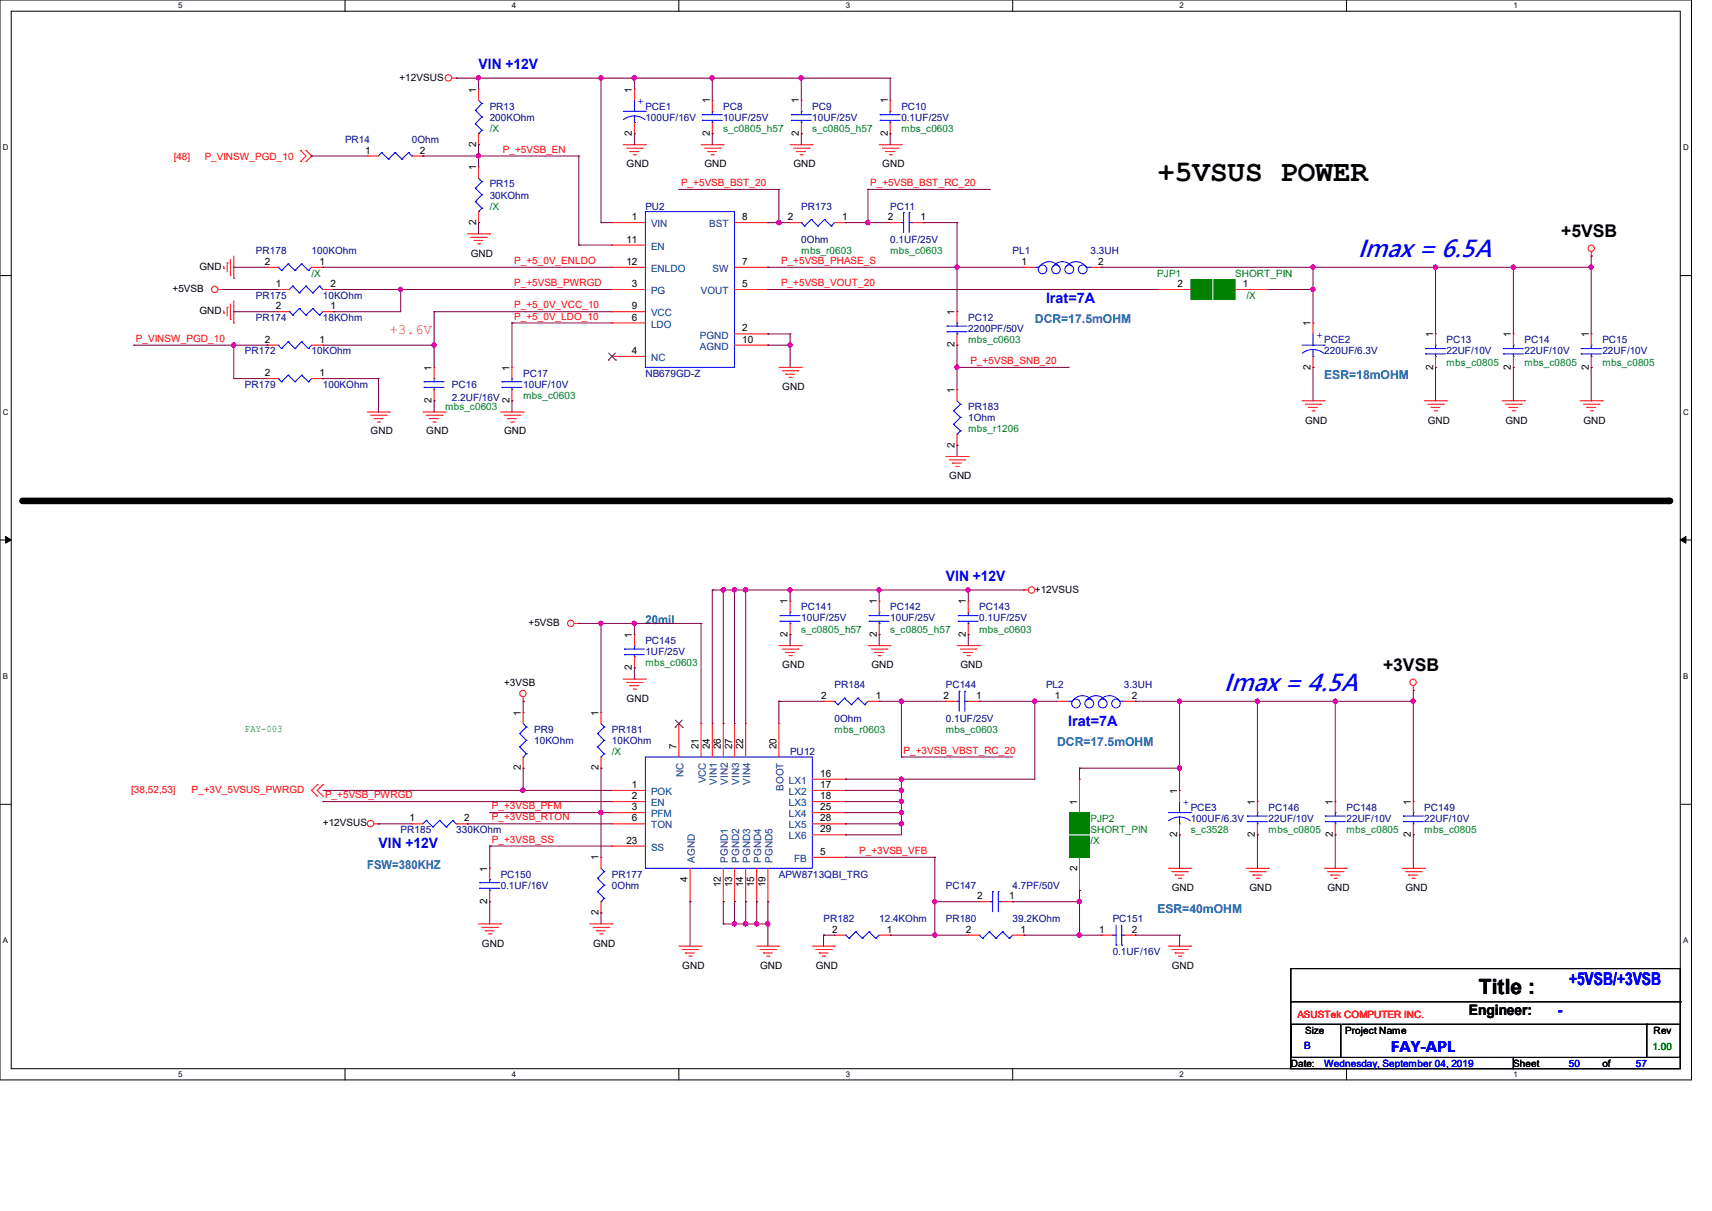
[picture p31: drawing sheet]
<svg xmlns="http://www.w3.org/2000/svg" width="297mm" height="210mm" viewBox="0 0 297 210" stroke-linecap="round" stroke-linejoin="round" font-family="sans-serif">
<defs><g id="words">
<text font-size="5.2" x="200.8" y="31.4">+5VSUS POWER</text>
<g font-size="4.3" fill="#00f">
<text x="235.5" y="44.5">Imax = 6.5A</text>
<text x="212.3" y="119.8">Imax = 4.5A</text>
</g>
<text font-size="3.6" x="256.6" y="172.3">Title :</text>
<g font-size="3">
<text x="270.8" y="41.1">+5VSB</text>
<text x="239.9" y="116.4">+3VSB</text>
</g>
<g font-size="3" fill="#00f">
<text x="272.2" y="170.8">+5VSB/+3VSB</text>
<text x="241.3" y="182.5">FAY-APL</text>
</g>
<g font-size="2.5" fill="#00f">
<text x="83" y="12">VIN +12V</text>
<text x="181.5" y="52.5">Irat=7A</text>
<text x="164.1" y="100.8">VIN +12V</text>
<text x="185.3" y="125.9">Irat=7A</text>
<text x="65.7" y="147.1">VIN +12V</text>
<text x="270.3" y="176">-</text>
</g>
<text font-size="2.5" fill="#ff8000" x="67.6" y="58">+3.6V</text>
<text font-size="2.5" x="254.8" y="176.1">Engineer:</text>
<g font-size="2.1" fill="#0080c0">
<text x="179.5" y="56">DCR=17.5mOHM</text>
<text x="229.7" y="65.7">ESR=18mOHM</text>
<text x="112" y="108.2">20mil</text>
<text x="183.4" y="129.4">DCR=17.5mOHM</text>
<text x="63.7" y="150.7">FSW=380KHZ</text>
<text x="200.8" y="158.4">ESR=40mOHM</text>
</g>
<g font-size="1.7">
<text x="69.3" y="14">+12VSUS</text>
<text x="82.6" y="16" transform="rotate(-90 82.6 16)">1</text>
<text x="109.6" y="16" transform="rotate(-90 109.6 16)">1</text>
<text x="123.1" y="17.9" transform="rotate(-90 123.1 17.9)">1</text>
<text x="138.6" y="17.9" transform="rotate(-90 138.6 17.9)">1</text>
<text x="154" y="17.9" transform="rotate(-90 154 17.9)">1</text>
<text x="109.6" y="23.6" transform="rotate(-90 109.6 23.6)">2</text>
<text x="123.1" y="23.6" transform="rotate(-90 123.1 23.6)">2</text>
<text x="138.6" y="23.6" transform="rotate(-90 138.6 23.6)">2</text>
<text x="154" y="23.6" transform="rotate(-90 154 23.6)">2</text>
<text x="63.3" y="26.6">1</text>
<text x="72.8" y="26.6">2</text>
<text x="82.6" y="29.5" transform="rotate(-90 82.6 29.5)">1</text>
<text x="82.6" y="25.5" transform="rotate(-90 82.6 25.5)">2</text>
<text x="108.7" y="29">GND</text>
<text x="122.2" y="29">GND</text>
<text x="137.7" y="29">GND</text>
<text x="153.1" y="29">GND</text>
<text x="82.6" y="39" transform="rotate(-90 82.6 39)">2</text>
<text x="109.6" y="38.2">1</text>
<text x="128.8" y="38.2">8</text>
<text x="136.7" y="38.2">2</text>
<text x="146.1" y="38.2">1</text>
<text x="154" y="38.2">2</text>
<text x="159.7" y="38.2">1</text>
<text x="34.6" y="46.8">GND</text>
<text x="45.9" y="45.9">2</text>
<text x="55.4" y="45.9">1</text>
<text x="81.7" y="44.5">GND</text>
<text x="108.7" y="42.1">11</text>
<text x="108.7" y="45.9">12</text>
<text x="128.8" y="45.9">7</text>
<text x="177.2" y="45.9">1</text>
<text x="190.5" y="45.9">2</text>
<text x="29.9" y="50.7">+5VSB</text>
<text x="47.9" y="53.6">2</text>
<text x="47.9" y="49.8">1</text>
<text x="57.4" y="53.6">1</text>
<text x="57.4" y="49.8">2</text>
<text x="109.6" y="49.8">3</text>
<text x="109.6" y="53.6">9</text>
<text x="128.8" y="49.8">5</text>
<text x="204.3" y="49.8">2</text>
<text x="215.6" y="49.8">1</text>
<text x="34.6" y="54.5">GND</text>
<text x="45.9" y="59.4">2</text>
<text x="55.4" y="59.4">1</text>
<text x="109.6" y="55.6">6</text>
<text x="128.8" y="57.5">2</text>
<text x="128.8" y="59.4">10</text>
<text x="165.6" y="54.7" transform="rotate(-90 165.6 54.7)">1</text>
<text x="227.4" y="56.6" transform="rotate(-90 227.4 56.6)">1</text>
<text x="248.6" y="58.5" transform="rotate(-90 248.6 58.5)">1</text>
<text x="262.1" y="58.5" transform="rotate(-90 262.1 58.5)">1</text>
<text x="275.6" y="58.5" transform="rotate(-90 275.6 58.5)">1</text>
<text x="45.9" y="65.2">2</text>
<text x="55.4" y="65.2">1</text>
<text x="74.9" y="64.3" transform="rotate(-90 74.9 64.3)">1</text>
<text x="88.4" y="64.3" transform="rotate(-90 88.4 64.3)">1</text>
<text x="109.6" y="61.4">4</text>
<text x="165.6" y="60.2" transform="rotate(-90 165.6 60.2)">2</text>
<text x="227.4" y="64.1" transform="rotate(-90 227.4 64.1)">2</text>
<text x="248.6" y="64.1" transform="rotate(-90 248.6 64.1)">2</text>
<text x="262.1" y="64.1" transform="rotate(-90 262.1 64.1)">2</text>
<text x="275.6" y="64.1" transform="rotate(-90 275.6 64.1)">2</text>
<text x="74.9" y="69.9" transform="rotate(-90 74.9 69.9)">2</text>
<text x="88.4" y="69.9" transform="rotate(-90 88.4 69.9)">2</text>
<text x="135.7" y="67.6">GND</text>
<text x="165.6" y="68.2" transform="rotate(-90 165.6 68.2)">1</text>
<text x="64.3" y="75.4">GND</text>
<text x="74" y="75.4">GND</text>
<text x="87.5" y="75.4">GND</text>
<text x="165.6" y="77.6" transform="rotate(-90 165.6 77.6)">2</text>
<text x="226.4" y="73.4">GND</text>
<text x="247.7" y="73.4">GND</text>
<text x="261.2" y="73.4">GND</text>
<text x="274.7" y="73.4">GND</text>
<text x="164.7" y="83.1">GND</text>
<text x="136.6" y="104.8" transform="rotate(-90 136.6 104.8)">1</text>
<text x="152.1" y="104.8" transform="rotate(-90 152.1 104.8)">1</text>
<text x="167.6" y="104.8" transform="rotate(-90 167.6 104.8)">1</text>
<text x="179.5" y="102.8">+12VSUS</text>
<text x="91.7" y="108.6">+5VSB</text>
<text x="109.6" y="110.6" transform="rotate(-90 109.6 110.6)">1</text>
<text x="136.6" y="110.4" transform="rotate(-90 136.6 110.4)">2</text>
<text x="152.1" y="110.4" transform="rotate(-90 152.1 110.4)">2</text>
<text x="167.6" y="110.4" transform="rotate(-90 167.6 110.4)">2</text>
<text x="87.5" y="119">+3VSB</text>
<text x="109.6" y="116.2" transform="rotate(-90 109.6 116.2)">2</text>
<text x="135.7" y="115.9">GND</text>
<text x="151.2" y="115.9">GND</text>
<text x="166.6" y="115.9">GND</text>
<text x="90.3" y="124.1" transform="rotate(-90 90.3 124.1)">1</text>
<text x="103.8" y="124.1" transform="rotate(-90 103.8 124.1)">1</text>
<text x="108.7" y="121.7">GND</text>
<text x="142.4" y="121.2">2</text>
<text x="151.9" y="121.2">1</text>
<text x="163.7" y="121.2">2</text>
<text x="169.3" y="121.2">1</text>
<text x="183" y="121.2">1</text>
<text x="196.3" y="121.2">2</text>
<text x="117.3" y="129.9" transform="rotate(-90 117.3 129.9)">7</text>
<text x="121.2" y="129.9" transform="rotate(-90 121.2 129.9)">21</text>
<text x="123.1" y="129.9" transform="rotate(-90 123.1 129.9)">24</text>
<text x="125" y="129.9" transform="rotate(-90 125 129.9)">26</text>
<text x="127" y="129.9" transform="rotate(-90 127 129.9)">27</text>
<text x="128.9" y="129.9" transform="rotate(-90 128.9 129.9)">22</text>
<text x="134.7" y="129.9" transform="rotate(-90 134.7 129.9)">20</text>
<text x="90.3" y="133.6" transform="rotate(-90 90.3 133.6)">2</text>
<text x="103.8" y="133.6" transform="rotate(-90 103.8 133.6)">2</text>
<text x="109.6" y="136.6">1</text>
<text x="142.3" y="134.7">16</text>
<text x="142.3" y="136.6">17</text>
<text x="204.2" y="137.7" transform="rotate(-90 204.2 137.7)">1</text>
<text x="56" y="143.3">+12VSUS</text>
<text x="71" y="142.4">1</text>
<text x="80.5" y="142.4">2</text>
<text x="109.6" y="138.6">2</text>
<text x="109.6" y="140.5">3</text>
<text x="109.6" y="142.4">6</text>
<text x="142.3" y="140.5">25</text>
<text x="142.3" y="142.4">28</text>
<text x="142.3" y="138.6">18</text>
<text x="186.9" y="139.6" transform="rotate(-90 186.9 139.6)">1</text>
<text x="217.7" y="139.6" transform="rotate(-90 217.7 139.6)">1</text>
<text x="231.2" y="139.6" transform="rotate(-90 231.2 139.6)">1</text>
<text x="244.8" y="139.6" transform="rotate(-90 244.8 139.6)">1</text>
<text x="103.8" y="149.2" transform="rotate(-90 103.8 149.2)">1</text>
<text x="108.7" y="146.3">23</text>
<text x="142.3" y="148.2">5</text>
<text x="142.3" y="144.4">29</text>
<text x="204.2" y="145.2" transform="rotate(-90 204.2 145.2)">2</text>
<text x="217.7" y="145.2" transform="rotate(-90 217.7 145.2)">2</text>
<text x="231.2" y="145.2" transform="rotate(-90 231.2 145.2)">2</text>
<text x="244.8" y="145.2" transform="rotate(-90 244.8 145.2)">2</text>
<text x="84.5" y="151.2" transform="rotate(-90 84.5 151.2)">1</text>
<text x="119.3" y="152.9" transform="rotate(-90 119.3 152.9)">4</text>
<text x="125" y="153.9" transform="rotate(-90 125 153.9)">12</text>
<text x="127" y="153.9" transform="rotate(-90 127 153.9)">13</text>
<text x="128.9" y="153.9" transform="rotate(-90 128.9 153.9)">14</text>
<text x="130.8" y="153.9" transform="rotate(-90 130.8 153.9)">15</text>
<text x="132.8" y="153.9" transform="rotate(-90 132.8 153.9)">19</text>
<text x="169.5" y="156">2</text>
<text x="175.1" y="156">1</text>
<text x="186.9" y="151" transform="rotate(-90 186.9 151)">2</text>
<text x="203.3" y="154.5">GND</text>
<text x="216.8" y="154.5">GND</text>
<text x="230.3" y="154.5">GND</text>
<text x="243.8" y="154.5">GND</text>
<text x="84.5" y="156.8" transform="rotate(-90 84.5 156.8)">2</text>
<text x="103.8" y="158.7" transform="rotate(-90 103.8 158.7)">2</text>
<text x="144.4" y="161.8">2</text>
<text x="153.9" y="161.8">1</text>
<text x="167.6" y="161.8">2</text>
<text x="177" y="161.8">1</text>
<text x="190.7" y="161.8">1</text>
<text x="196.3" y="161.8">2</text>
<text x="83.6" y="164.2">GND</text>
<text x="102.9" y="164.2">GND</text>
<text x="118.4" y="168">GND</text>
<text x="131.9" y="168">GND</text>
<text x="141.5" y="168">GND</text>
<text x="203.3" y="168">GND</text>
<text x="226.4" y="179.2">Size</text>
<text x="233.4" y="179.2">Project Name</text>
<text x="286.9" y="179.4">Rev</text>
<text x="223.9" y="185">Date:</text>
<text x="262.5" y="185">Sheet</text>
<text x="278" y="185">of</text>
</g>
<g font-size="1.7" fill="#000080">
<text x="85" y="19">PR13</text>
<text x="85" y="20.9">200KOhm</text>
<text x="112" y="19">PCE1</text>
<text x="112" y="20.9">100UF/16V</text>
<text x="125.5" y="19">PC8</text>
<text x="125.5" y="20.9">10UF/25V</text>
<text x="140.9" y="19">PC9</text>
<text x="140.9" y="20.9">10UF/25V</text>
<text x="156.4" y="19">PC10</text>
<text x="156.4" y="20.9">0.1UF/25V</text>
<text x="59.9" y="24.8">PR14</text>
<text x="71.5" y="24.8">0Ohm</text>
<text x="85" y="32.5">PR15</text>
<text x="85" y="34.5">30KOhm</text>
<text x="112" y="36.4">PU2</text>
<text x="139" y="36.4">PR173</text>
<text x="154.4" y="36.4">PC11</text>
<text x="44.4" y="44.1">PR178</text>
<text x="54.1" y="44.1">100KOhm</text>
<text x="139" y="42.2">0Ohm</text>
<text x="154.4" y="42.2">0.1UF/25V</text>
<text x="175.7" y="44.1">PL1</text>
<text x="189.2" y="44.1">3.3UH</text>
<text x="44.4" y="51.8">PR175</text>
<text x="56" y="51.8">10KOhm</text>
<text x="44.4" y="55.7">PR174</text>
<text x="56" y="55.7">18KOhm</text>
<text x="168" y="55.7">PC12</text>
<text x="168" y="57.6">2200PF/50V</text>
<text x="229.7" y="59.5">PCE2</text>
<text x="250.9" y="59.5">PC13</text>
<text x="264.5" y="59.5">PC14</text>
<text x="278" y="59.5">PC15</text>
<text x="42.5" y="61.5">PR172</text>
<text x="54.1" y="61.5">10KOhm</text>
<text x="90.8" y="65.3">PC17</text>
<text x="112" y="65.3">NB679GD-Z</text>
<text x="229.7" y="61.5">220UF/6.3V</text>
<text x="250.9" y="61.5">22UF/10V</text>
<text x="264.5" y="61.5">22UF/10V</text>
<text x="278" y="61.5">22UF/10V</text>
<text x="42.5" y="67.3">PR179</text>
<text x="56" y="67.3">100KOhm</text>
<text x="78.4" y="67.3">PC16</text>
<text x="78.4" y="69.6">2.2UF/16V</text>
<text x="90.8" y="67.3">10UF/10V</text>
<text x="168" y="71.1">PR183</text>
<text x="168" y="73.1">1Ohm</text>
<text x="139" y="105.9">PC141</text>
<text x="139" y="107.8">10UF/25V</text>
<text x="154.4" y="105.9">PC142</text>
<text x="154.4" y="107.8">10UF/25V</text>
<text x="169.9" y="105.9">PC143</text>
<text x="169.9" y="107.8">0.1UF/25V</text>
<text x="112" y="111.7">PC145</text>
<text x="112" y="113.6">1UF/25V</text>
<text x="144.8" y="119.4">PR184</text>
<text x="164.1" y="119.4">PC144</text>
<text x="181.5" y="119.4">PL2</text>
<text x="195" y="119.4">3.3UH</text>
<text x="144.8" y="125.2">0Ohm</text>
<text x="164.1" y="125.2">0.1UF/25V</text>
<text x="92.7" y="127.1">PR9</text>
<text x="92.7" y="129">10KOhm</text>
<text x="106.2" y="127.1">PR181</text>
<text x="106.2" y="129">10KOhm</text>
<text x="137.1" y="131">PU12</text>
<text x="206.6" y="140.6">PCE3</text>
<text x="206.6" y="142.5">100UF/6.3V</text>
<text x="220.1" y="140.6">PC146</text>
<text x="220.1" y="142.5">22UF/10V</text>
<text x="233.6" y="140.6">PC148</text>
<text x="233.6" y="142.5">22UF/10V</text>
<text x="247.1" y="140.6">PC149</text>
<text x="247.1" y="142.5">22UF/10V</text>
<text x="69.5" y="144.5">PR185</text>
<text x="79.2" y="144.5">330KOhm</text>
<text x="86.9" y="152.2">PC150</text>
<text x="86.9" y="154.1">0.1UF/16V</text>
<text x="106.2" y="152.2">PR177</text>
<text x="106.2" y="154.1">0Ohm</text>
<text x="135.1" y="152.2">APW8713QBI_TRG</text>
<text x="164.1" y="154.1">PC147</text>
<text x="175.7" y="154.1">4.7PF/50V</text>
<text x="142.9" y="159.9">PR182</text>
<text x="152.5" y="159.9">12.4KOhm</text>
<text x="164.1" y="159.9">PR180</text>
<text x="175.7" y="159.9">39.2KOhm</text>
<text x="193" y="159.9">PC151</text>
<text x="193" y="165.7">0.1UF/16V</text>
</g>
<g font-size="1.7" fill="#008000">
<text x="85" y="22.9">/X</text>
<text x="125.5" y="22.9">s_c0805_h57</text>
<text x="140.9" y="22.9">s_c0805_h57</text>
<text x="156.4" y="22.9">mbs_c0603</text>
<text x="85" y="36.4">/X</text>
<text x="54.1" y="48">/X</text>
<text x="139" y="44.1">mbs_r0603</text>
<text x="154.4" y="44.1">mbs_c0603</text>
<text x="200.8" y="48">PJP1</text>
<text x="214.3" y="48">SHORT_PIN</text>
<text x="216.2" y="51.8">/X</text>
<text x="168" y="59.5">mbs_c0603</text>
<text x="250.9" y="63.4">mbs_c0805</text>
<text x="264.5" y="63.4">mbs_c0805</text>
<text x="278" y="63.4">mbs_c0805</text>
<text x="77.2" y="71.1">mbs_c0603</text>
<text x="90.8" y="69.2">mbs_c0603</text>
<text x="168" y="75">mbs_r1206</text>
<text x="139" y="109.7">s_c0805_h57</text>
<text x="154.4" y="109.7">s_c0805_h57</text>
<text x="169.9" y="109.7">mbs_c0603</text>
<text x="112" y="115.5">mbs_c0603</text>
<text x="42.5" y="126.9">FAY-003</text>
<text x="106.2" y="131">/X</text>
<text x="144.8" y="127.1">mbs_r0603</text>
<text x="164.1" y="127.1">mbs_c0603</text>
<text x="189.2" y="142.5">PJP2</text>
<text x="189.2" y="144.5">SHORT_PIN</text>
<text x="189.2" y="146.4">/X</text>
<text x="206.6" y="144.5">s_c3528</text>
<text x="220.1" y="144.5">mbs_c0805</text>
<text x="233.6" y="144.5">mbs_c0805</text>
<text x="247.1" y="144.5">mbs_c0805</text>
<text x="286.7" y="182.1">1.00</text>
</g>
<g font-size="1.7" fill="#00f">
<text x="110.6" y="18">+</text>
<text x="228.4" y="58.6">+</text>
<text x="205.2" y="139.7">+</text>
<text x="226.3" y="181.9">B</text>
<text x="229.7" y="185">Wednesday, September 04, 2019</text>
<text x="272.2" y="185">50</text>
<text x="283.8" y="185">57</text>
</g>
<g font-size="1.7" fill="#f00">
<text x="30.1" y="27.7">[48]</text>
<text x="35.5" y="27.7">P_VINSW_PGD_10</text>
<text x="87.2" y="26.5">P_+5VSB_EN</text>
<text x="118.1" y="32.3">P_+5VSB_BST_20</text>
<text x="151" y="32.3">P_+5VSB_BST_RC_20</text>
<text x="89.2" y="45.8">P_+5_0V_ENLDO</text>
<text x="135.5" y="45.8">P_+5VSB_PHASE_S</text>
<text x="89.2" y="53.5">P_+5_0V_VCC_10</text>
<text x="89.2" y="49.6">P_+5VSB_PWRGD</text>
<text x="135.5" y="49.6">P_+5VSB_VOUT_20</text>
<text x="23.6" y="59.3">P_VINSW_PGD_10</text>
<text x="89.2" y="55.4">P_+5_0V_LDO_10</text>
<text x="168.4" y="63.1">P_+5VSB_SNB_20</text>
<text x="156.8" y="130.7">P_+3VSB_VBST_RC_20</text>
<text x="22.8" y="137.5">[38,52,53]</text>
<text x="33.2" y="137.5">P_+3V_5VSUS_PWRGD</text>
<text x="56.4" y="138.4">P_+5VSB_PWRGD</text>
<text x="85.3" y="140.3">P_+3VSB_PFM</text>
<text x="85.3" y="142.3">P_+3VSB_RTON</text>
<text x="85.3" y="146.1">P_+3VSB_SS</text>
<text x="149.1" y="148.1">P_+3VSB_VFB</text>
<text x="225.1" y="176.5">ASUSTek COMPUTER INC.</text>
</g>
<g font-size="1.7" fill="#004080">
<text x="112.9" y="39.4">VIN</text>
<text x="123.1" y="39.4">BST</text>
<text x="112.9" y="43.3">EN</text>
<text x="112.9" y="47.2">ENLDO</text>
<text x="123.6" y="47.2">SW</text>
<text x="112.9" y="51">PG</text>
<text x="121.6" y="51">VOUT</text>
<text x="112.9" y="56.8">LDO</text>
<text x="112.9" y="54.9">VCC</text>
<text x="121.4" y="58.7">PGND</text>
<text x="112.9" y="62.6">NC</text>
<text x="121.4" y="60.7">AGND</text>
<text x="112.9" y="137.9">POK</text>
<text x="118.6" y="134.7" transform="rotate(-90 118.6 134.7)">NC</text>
<text x="122.4" y="135.8" transform="rotate(-90 122.4 135.8)">VCC</text>
<text x="124.4" y="136.1" transform="rotate(-90 124.4 136.1)">VIN1</text>
<text x="126.3" y="136.1" transform="rotate(-90 126.3 136.1)">VIN2</text>
<text x="128.2" y="136.1" transform="rotate(-90 128.2 136.1)">VIN3</text>
<text x="130.2" y="136.1" transform="rotate(-90 130.2 136.1)">VIN4</text>
<text x="135.9" y="137.2" transform="rotate(-90 135.9 137.2)">BOOT</text>
<text x="136.9" y="135.9">LX1</text>
<text x="136.9" y="137.9">LX2</text>
<text x="112.9" y="139.8">EN</text>
<text x="112.9" y="141.7">PFM</text>
<text x="112.9" y="143.7">TON</text>
<text x="136.9" y="141.7">LX4</text>
<text x="136.9" y="143.7">LX5</text>
<text x="136.9" y="139.8">LX3</text>
<text x="112.9" y="147.5">SS</text>
<text x="120.5" y="149.6" transform="rotate(-90 120.5 149.6)">AGND</text>
<text x="126.3" y="149.6" transform="rotate(-90 126.3 149.6)">PGND1</text>
<text x="128.2" y="149.6" transform="rotate(-90 128.2 149.6)">PGND2</text>
<text x="130.2" y="149.6" transform="rotate(-90 130.2 149.6)">PGND3</text>
<text x="132.1" y="149.6" transform="rotate(-90 132.1 149.6)">PGND4</text>
<text x="134" y="149.6" transform="rotate(-90 134 149.6)">PGND5</text>
<text x="136.9" y="145.6">LX6</text>
<text x="137.7" y="149.5">FB</text>
</g>
<g font-size="1.4">
<text x="30.9" y="1.4">5</text>
<text x="88.8" y="1.4">4</text>
<text x="146.7" y="1.4">3</text>
<text x="204.6" y="1.4">2</text>
<text x="262.6" y="1.4">1</text>
<text x=".5" y="26.1">D</text>
<text x="292" y="26.1">D</text>
<text x=".5" y="71.9">C</text>
<text x="292" y="71.9">C</text>
<text x=".5" y="117.8">B</text>
<text x="292" y="117.8">B</text>
<text x=".5" y="163.6">A</text>
<text x="292" y="163.6">A</text>
<text x="30.9" y="186.8">5</text>
<text x="88.8" y="186.8">4</text>
<text x="146.7" y="186.8">3</text>
<text x="204.6" y="186.8">2</text>
<text x="262.6" y="186.8">1</text>
</g>
</g></defs>
<path d="M0 0h293.5v187.3h-293.5zM1.9 1.9h289.6v183.4h-289.6z" fill="none" stroke="#000" stroke-width=".17"/>
<g fill="#fff">
<path d="M30.9 .2h.8v1.5h-.8z"/>
<path d="M30.9 185.5h.8v1.6h-.8z"/>
</g>
<path d="M59.9 0v1.9M59.9 185.3v2" fill="none" stroke="#000" stroke-width=".17"/>
<g fill="#fff">
<path d="M88.8 .2h.8v1.5h-.8z"/>
<path d="M88.8 185.5h.8v1.6h-.8z"/>
</g>
<path d="M117.8 0v1.9M117.8 185.3v2" fill="none" stroke="#000" stroke-width=".17"/>
<g fill="#fff">
<path d="M146.7 .2h.8v1.5h-.8z"/>
<path d="M146.7 185.5h.8v1.6h-.8z"/>
</g>
<path d="M175.7 0v1.9M175.7 185.3v2" fill="none" stroke="#000" stroke-width=".17"/>
<g fill="#fff">
<path d="M204.6 .2h.8v1.5h-.8z"/>
<path d="M204.6 185.5h.8v1.6h-.8z"/>
</g>
<path d="M233.6 0v1.9M233.6 185.3v2" fill="none" stroke="#000" stroke-width=".17"/>
<g fill="#fff">
<path d="M262.6 .2h.7v1.5h-.7z"/>
<path d="M262.6 185.5h.7v1.6h-.7z"/>
<path d="M.5 24.8h1v1.6h-1z"/>
<path d="M292 24.8h1v1.6h-1z"/>
<path d="M.5 70.7h1v1.5h-1z"/>
<path d="M292 70.7h1v1.5h-1z"/>
</g>
<path d="M0 47.8h1.9M291.5 47.8h2" fill="none" stroke="#000" stroke-width=".17"/>
<g fill="#fff">
<path d="M.5 116.5h.9v1.6h-.9z"/>
<path d="M292 116.5h.9v1.6h-.9z"/>
</g>
<path d="M0 93.6h1.9M291.5 93.6h2" fill="none" stroke="#000" stroke-width=".17"/>
<path d="M1 93l.9 .6-.9 .6zM291.5 93.6l1-.6v1.2z" fill="#000" stroke="#000" stroke-width=".17"/>
<g fill="#fff">
<path d="M.5 162.4h.9v1.5h-.9z"/>
<path d="M292 162.4h.9v1.5h-.9z"/>
</g>
<path d="M0 139.5h1.9M291.5 139.5h2M223.9 168h67.6v15.4h-67.6zM223.9 177.6h8.7v5.8h-8.7zM223.9 173.7h67.6M232.8 177.6h52.9M285.7 177.6h5.8v5.8h-5.8zM285.7 177.6h.1M291.5 173.7h.1M223.9 183.4h38.7v1.9h-38.7zM262.6 183.4h28.9v1.9h-28.9z" fill="none" stroke="#000" stroke-width=".17"/>
<path d="M3.9 86.9h285.7" fill="none" stroke="#000" stroke-width="1.1"/>
<circle cx="289.6" cy="86.9" r=".57" fill="#000"/>
<g fill="none" stroke="#f00" stroke-width=".17">
<path d="M78.4 13.5h.8M79.2 13.5h.1M83 15.5h.1M83 15.5v1.9M110.1 15.5h.1M110.1 15.5v1.9M123.6 17.4h.1M123.6 17.4v1.9M139 17.4h.1M139 17.4v1.9M154.4 17.4h.1M154.4 17.4v1.9"/>
<path d="M52.2 28h.1M52.2 26.1h.1M52.2 26.1l.9 1-.9 .9M53.1 26.1h.1M53.1 28h.1M53.1 26.1l1 1-1 .9M63.7 27.1h.1M63.7 27.1h2M71.5 27.1h1.9M73.4 27.1h.1M83 29h.1M83 38.6h.1"/>
<path d="M83 25.1h.1M83 23.2v1.9M83 29v1.9M83 36.7v1.9M106.2 38.6h.1M106.2 38.6h5.8M108.1 25.1h3.9M108.7 25.7h2.7M109.3 26.3h.1M109.3 26.3h1.5M109.9 26.8h.3M110.1 23.2h.1"/>
<path d="M110.1 21.3v1.9M110.2 26.8h.1M111.4 25.7h.1M112 25.1h.1M121.6 25.1h3.9M122.2 25.7h2.7M122.8 26.3h.1M122.8 26.3h1.5M123.4 26.8h.3M123.6 23.2h.1M123.6 21.3v1.9M123.7 26.8h.1"/>
<path d="M124.9 25.7h.1M125.5 25.1h.1M127.4 38.6h5.8M133.2 38.6h.1M137.1 38.6h.1M137.1 25.1h3.8M137.1 38.6h1.9M137.7 25.7h2.7M138.2 26.3h.1M138.2 26.3h1.6M138.8 26.8h.4M139 23.2h.1"/>
<path d="M139 21.3v1.9M139.2 26.8h.1M140.4 25.7h.1M140.9 25.1h.1M144.8 38.6h1.9M146.7 38.6h.1M152.5 25.1h3.9M153.1 25.7h2.7M153.7 26.3h.1M153.7 26.3h1.5M154.3 26.8h.3M154.4 23.2h.1"/>
<path d="M154.4 38.6h.1M154.4 21.3v1.9M154.4 38.6h2M154.6 26.8h.1M155.8 25.7h.1M156.4 25.1h.1M158.3 38.6h1.9M160.2 38.6h.1M37.8 50.2h.8M38.6 50.2h.1M38.8 54.3h.1M38.8 46.5h.1"/>
<path d="M38.8 46.1v.4M38.8 53.9v.4M39.4 53.3h.1M39.4 45.6h.1M39.4 45.6v1.5M39.4 53.3v1.5M40 55.4h.1M40 47.7h.1M40 45v2.7M40 52.7v2.7M40.6 56h.1M40.6 48.3h.1"/>
<path d="M40.6 44.4v3.9M40.6 52.2v3.8M46.4 46.4h.1M46.4 59.9h.1M46.4 46.4h1.9M46.4 59.9h1.9M48.3 54.1h.1M48.3 50.2h.1M48.3 50.2h1.9M48.3 54.1h1.9M54.1 46.4h1.9M54.1 59.9h1.9"/>
<path d="M56 46.4h.1M56 59.9h.1M56 50.2h1.9M56 54.1h1.9M57.9 54.1h.1M57.9 50.2h.1M81.1 40.6h3.9M81.7 41.1h2.7M82.3 41.7h.1M82.3 41.7h1.5M82.8 42.3h.4M83.2 42.3h.1"/>
<path d="M84.4 41.1h.1M85 40.6h.1M106.2 50.2h.1M106.2 56h.1M106.2 54.1h.1M106.2 42.5h.1M106.2 46.4h.1M106.2 50.2h5.8M106.2 46.4h5.8M106.2 54.1h5.8M106.2 56h5.8M106.2 42.5h5.8"/>
<path d="M127.4 50.2h5.8M127.4 46.4h5.8M127.4 59.9h5.8M127.4 57.9h5.8M133.2 57.9h.1M133.2 50.2h.1M133.2 46.4h.1M133.2 59.9h.1M166 54.1h.1M166 59.9h.1M166 54.1v1.9M166 57.9v2"/>
<path d="M177.6 46.4h.1M177.6 46.4h1.9M189.2 46.4h1.9M191.1 46.4h.1M200.8 50.2h.1M200.8 50.2h5.8M214.3 50.2h5.8M220.1 50.2h.1M227.8 56h.1M227.8 56v1.9M249 57.9h.1M249 57.9v2"/>
<path d="M262.6 57.9h.1M262.6 57.9v2M276.1 44.4h.1M276.1 57.9h.1M276.1 43.6v.8M276.1 57.9v2M46.4 65.7h.1M46.4 65.7h1.9M54.1 65.7h1.9M56 65.7h.1M63.7 71.5h3.9M64.3 72h2.7"/>
<path d="M64.9 72.6h.1M64.9 72.6h1.5M65.4 73.2h.4M65.8 73.2h.1M67 72h.1M67.6 71.5h.1M73.4 71.5h3.8M74 72h2.7M74.5 72.6h.1M74.5 72.6h1.6M75.1 73.2h.4M75.3 63.7h.1"/>
<path d="M75.3 69.5h.1M75.3 63.7v2M75.3 67.6v1.9M75.5 73.2h.1M76.7 72h.1M77.2 71.5h.1M86.9 71.5h3.9M87.5 72h2.7M88.1 72.6h.1M88.1 72.6h1.5M88.6 73.2h.4M88.8 63.7h.1"/>
<path d="M88.8 69.5h.1M88.8 63.7v2M88.8 67.6v1.9M89 73.2h.1M90.2 72h.1M90.8 71.5h.1M106.2 61.8h.1M106.2 61.8h5.8M135.1 63.7h3.9M135.7 64.3h2.7M136.3 64.9h.1M136.3 64.9h1.5"/>
<path d="M136.9 65.4h.4M137.3 65.4h.1M138.4 64.3h.1M139 63.7h.1M164.1 79.2h3.9M164.7 79.8h2.7M166 67.6h.1M166 77.2h.1M166 67.6v1.9M166 75.3v1.9M167.4 79.8h.1M168 79.2h.1"/>
<path d="M225.9 69.5h3.8M226.4 70.1h2.8M227 70.7h.1M227 70.7h1.6M227.6 71.2h.4M227.8 63.7h.1M227.8 61.8v1.9M228 71.2h.1M229.2 70.1h.1M229.7 69.5h.1M247.1 69.5h3.9M247.7 70.1h2.7"/>
<path d="M248.3 70.7h.1M248.3 70.7h1.5M248.8 71.2h.4M249 63.7h.1M249 61.8v1.9M249.2 71.2h.1M250.4 70.1h.1M251 69.5h.1M260.6 69.5h3.9M261.2 70.1h2.7M261.8 70.7h.1M261.8 70.7h1.5"/>
<path d="M262.3 71.2h.5M262.6 63.7h.1M262.6 61.8v1.9M262.8 71.2h.1M263.9 70.1h.1M264.5 69.5h.1M274.2 69.5h3.8M274.7 70.1h2.7M275.3 70.7h.1M275.3 70.7h1.5M275.9 71.2h.4M276.1 63.7h.1"/>
<path d="M276.1 61.8v1.9M276.3 71.2h.1M277.4 70.1h.1M278 69.5h.1M165.3 80.3h.1M165.3 80.3h1.5M165.8 80.9h.4M166.2 80.9h.1M99.6 108.1h.8M100.4 108.1h.1M108.1 117.8h3.9M108.7 118.4h2.7"/>
<path d="M109.3 118.9h.1M109.3 118.9h1.5M109.9 119.5h.3M110.1 110.1h.1M110.1 115.8h.1M110.1 110.1v1.9M110.1 113.9v1.9M110.2 119.5h.1M111.4 118.4h.1M112 117.8h.1M135.1 112h3.9M135.7 112.6h2.7"/>
<path d="M136.3 113.2h.1M136.3 113.2h1.5M136.9 113.7h.4M137.1 104.3h.1M137.1 110.1h.1M137.1 104.3v1.9M137.1 108.1v2M137.3 113.7h.1M138.4 112.6h.1M139 112h.1M150.6 112h3.8M151.2 112.6h2.7"/>
<path d="M151.8 113.2h.1M151.8 113.2h1.5M152.3 113.7h.4M152.5 104.3h.1M152.5 110.1h.1M152.5 104.3v1.9M152.5 108.1v2M152.7 113.7h.1M153.9 112.6h.1M154.4 112h.1M166 112h3.9M166.6 112.6h2.7"/>
<path d="M167.2 113.2h.1M167.2 113.2h1.5M167.8 113.7h.3M168 104.3h.1M168 110.1h.1M168 104.3v1.9M168 108.1v2M168.1 113.7h.1M169.3 112.6h.1M169.9 112h.1M177.6 102.3h.1M177.6 102.3h.8"/>
<path d="M245.2 119.7h.1M245.2 118.9v.8M55 138h.1M55 136.1h.1M55 136.1l-.9 1 .9 .9M56 138h.1M56 136.1h.1M56 136.1l-1 1 1 .9M90.8 121.6h.1M90.8 123.6h.1M90.8 133.2h.1M90.8 120.9v.7"/>
<path d="M90.8 123.6v1.9M90.8 131.3v1.9M104.3 123.6h.1M104.3 133.2h.1M104.3 123.6v1.9M104.3 131.3v1.9M106.2 137.1h.1M106.2 139h.1M106.2 137.1h5.8M106.2 139h5.8M117.8 125.5h.1M117.8 125.5v5.8"/>
<path d="M121.6 125.5h.1M121.6 125.5v5.8M123.6 125.5h.1M123.6 125.5v5.8M125.5 125.5h.1M125.5 125.5v5.8M127.4 125.5h.1M127.4 125.5v5.8M129.4 125.5h.1M129.4 125.5v5.8M135.1 125.5h.1M135.1 125.5v5.8"/>
<path d="M140.9 137.1h5.8M140.9 139h5.8M140.9 135.1h5.8M142.9 121.6h.1M142.9 121.6h1.9M146.7 135.1h.1M146.7 137.1h.1M146.7 139h.1M150.6 121.6h1.9M152.5 121.6h.1M164.1 121.6h.1M164.1 121.6h1.9"/>
<path d="M168 121.6h1.9M169.9 121.6h.1M183.4 121.6h.1M183.4 121.6h1.9M187.3 135.1h.1M187.3 135.1v5.8M195 121.6h1.9M196.9 121.6h.1M204.6 137.1h.1M204.6 137.1v1.9M218.1 139h.1M218.1 139v1.9"/>
<path d="M231.6 139h.1M231.6 139v1.9M245.2 139h.1M245.2 139v1.9M64.9 142.9h.8M65.7 142.9h.1M71.5 142.9h.1M71.5 142.9h1.9M79.2 142.9h1.9M81.1 142.9h.1M85 150.6h.1M85 156.4h.1"/>
<path d="M85 150.6v1.9M85 154.4v2M104.3 148.7h.1M104.3 158.3h.1M104.3 148.7v1.9M104.3 156.4v1.9M106.2 140.9h.1M106.2 142.9h.1M106.2 146.7h.1M106.2 142.9h5.8M106.2 140.9h5.8M106.2 146.7h5.8"/>
<path d="M119.7 156.4h.1M119.7 150.6v5.8M125.5 156.4h.1M125.5 150.6v5.8M127.4 156.4h.1M127.4 150.6v5.8M129.4 156.4h.1M129.4 150.6v5.8M131.3 156.4h.1M131.3 150.6v5.8M133.2 156.4h.1M133.2 150.6v5.8"/>
<path d="M140.9 142.9h5.8M140.9 140.9h5.8M140.9 148.7h5.8M140.9 144.8h5.8M146.7 148.7h.1M146.7 140.9h.1M146.7 142.9h.1M146.7 144.8h.1M169.9 156.4h.1M169.9 156.4h1.9M173.7 156.4h2M175.7 156.4h.1"/>
<path d="M187.3 154.4h.1M187.3 148.7v5.7M202.7 150.6h3.9M203.3 151.2h2.7M203.9 151.8h.1M203.9 151.8h1.5M204.4 152.3h.5M204.6 144.8h.1M204.6 142.9v1.9M204.9 152.3h.1M206 151.2h.1M206.6 150.6h.1"/>
<path d="M216.2 150.6h3.9M216.8 151.2h2.7M217.4 151.8h.1M217.4 151.8h1.5M218 152.3h.4M218.1 144.8h.1M218.1 142.9v1.9M218.4 152.3h.1M219.5 151.2h.1M220.1 150.6h.1M229.7 150.6h3.9M230.3 151.2h2.7"/>
<path d="M230.9 151.8h.1M230.9 151.8h1.6M231.5 152.3h.4M231.6 144.8h.1M231.6 142.9v1.9M231.9 152.3h.1M233 151.2h.1M233.6 150.6h.1M243.2 150.6h3.9M243.8 151.2h2.7M244.4 151.8h.1M244.4 151.8h1.6"/>
<path d="M245 152.3h.4M245.2 144.8h.1M245.2 142.9v1.9M245.4 152.3h.1M246.5 151.2h.1M247.1 150.6h.1M83 160.2h3.9M83.6 160.8h2.7M84.2 161.4h.1M84.2 161.4h1.5M84.8 162h.3M85.1 162h.1"/>
<path d="M86.3 160.8h.1M86.9 160.2h.1M102.3 160.2h3.9M102.9 160.8h2.7M103.5 161.4h.1M103.5 161.4h1.5M104.1 162h.3M104.4 162h.1M105.6 160.8h.1M106.2 160.2h.1M117.8 164.1h3.8M118.4 164.7h2.7"/>
<path d="M118.9 165.3h.1M118.9 165.3h1.6M119.5 165.8h.4M119.9 165.8h.1M121.1 164.7h.1M121.6 164.1h.1M131.3 164.1h3.8M131.9 164.7h2.7M132.5 165.3h.1M132.5 165.3h1.5M133 165.8h.4M133.4 165.8h.1"/>
<path d="M134.6 164.7h.1M135.1 164.1h.1M140.9 164.1h3.9M141.5 164.7h2.7M142.1 165.3h.1M142.1 165.3h1.5M142.7 165.8h.3M143 165.8h.1M144.2 164.7h.1M144.8 164.1h.1M144.8 162.2h.1M144.8 162.2h1.9"/>
<path d="M152.5 162.2h1.9M154.4 162.2h.1M168 162.2h.1M168 162.2h1.9M175.7 162.2h1.9M177.6 162.2h.1M191.1 162.2h.1M191.1 162.2h1.9M195 162.2h1.9M196.9 162.2h.1M202.7 164.1h3.9M203.3 164.7h2.7"/>
<path d="M203.9 165.3h.1M203.9 165.3h1.5M204.4 165.8h.5M204.9 165.8h.1M206 164.7h.1M206.6 164.1h.1"/>
<circle cx="77.8" cy="13.5" r=".56"/>
<circle cx="37.3" cy="50.2" r=".55"/>
<circle cx="276.1" cy="43.1" r=".55"/>
<circle cx="99" cy="108.1" r=".55"/>
<circle cx="178.9" cy="102.3" r=".55"/>
<circle cx="245.2" cy="118.3" r=".55"/>
<circle cx="90.7" cy="120.3" r=".55"/>
<circle cx="64.3" cy="142.8" r=".56"/>
</g>
<g fill="none" stroke="#00f" stroke-width=".17">
<path d="M82.5 19.1h.1M82.5 19.1l1.1 1.2M83 17.4l.6 .5M83.6 17.9h.1M83.6 17.9l-1.1 1.2M108.1 19.3h3.9M110.1 19.3h.1M110.1 17.4v1.9M112 19.3h.1M121.8 19.9h.1M121.8 19.9h3.5M123.6 19.3h.1"/>
<path d="M123.6 19.3v.6M137.3 19.9h.1M137.3 19.9h3.5M139 19.3h.1M139 19.3v.6M152.7 19.9h.1M152.7 19.9h3.5M154.4 19.3h.1M154.4 19.3v.6M66.2 26.5h.1M66.2 26.5l1.2 1.1M66.2 26.5l-.5 .6"/>
<path d="M67.4 27.6h.1M68.5 26.5h.1M68.5 26.5l1.2 1.1M68.5 26.5l-1.1 1.1M69.7 27.6h.1M70.9 26.5h.1M70.9 26.5l.6 .6M70.9 26.5l-1.2 1.1M71.5 27.1h.1M82.5 35h.1M82.5 32.6h.1M82.5 21.5h.1"/>
<path d="M82.5 35l1.1 1.1M82.5 32.6l1.1 1.2M82.5 21.5l1.1 1.1M83 36.7h.1M83 23.2h.1M83 30.9l.6 .6M83.6 36.1h.1M83.6 31.5h.1M83.6 33.8h.1M83.6 22.6h.1M83.6 20.3h.1M83.6 36.1l-.6 .6"/>
<path d="M83.6 33.8l-1.1 1.2M83.6 31.5l-1.1 1.1M83.6 22.6l-.6 .6M83.6 20.3l-1.1 1.2M110.1 20.1l1.1 .2 .7 .4M110.1 20.1l-.8 .1-1.1 .5M110.1 21.3h.1M110.1 20.1v1.2M112 36.7h15.4v27h-15.4zM121.8 20.9h.1M121.8 20.9h3.5M123.6 21.3h.1"/>
<path d="M123.6 20.9v.4M137.3 20.9h.1M137.3 20.9h3.5M139 38.6h.1M139 21.3h.1M139 38.6l.6 .6M139 20.9v.4M139.6 39.2h.1M140.8 38.1h.1M140.8 38.1l1.1 1.1M140.8 38.1l-1.2 1.1M141.9 39.2h.1"/>
<path d="M143 38.1h.1M143 38.1l1.2 1.1M143 38.1l-1.1 1.1M144.2 39.2h.1M144.8 38.6l-.6 .6M152.7 20.9h.1M152.7 20.9h3.5M154.4 21.3h.1M154.4 20.9v.4M156.4 38.6h.1M156.4 38.6h.4M156.8 36.9h.1"/>
<path d="M156.8 36.9v3.4M157.7 36.9h.1M157.7 36.9v3.4M157.7 38.6h.6M158.3 38.6h.1M48.3 46.4h.1M48.3 59.9h.1M48.3 46.4l.6 .5M48.3 59.9l.6 .6M48.9 46.9h.1M50 45.8h.1M50 59.3h.1"/>
<path d="M50 45.8l1.2 1.1M50 45.8l-1.1 1.1M50 59.3l1.2 1.2M50 59.3l-1.1 1.2M50.2 54.1h.1M50.2 54.1l.6 .6M50.8 54.7h.1M50.8 49.6h.1M50.8 49.6l-.6 .6M50.8 49.6l1.1 1.2M51.2 46.9h.1M51.9 53.5h.1"/>
<path d="M51.9 50.8h.1M51.9 53.5l1.2 1.2M51.9 53.5l-1.1 1.2M52.3 45.8h.1M52.3 59.3h.1M52.3 45.8l1.2 1.1M52.3 45.8l-1.1 1.1M52.3 59.3l1.2 1.2M52.3 59.3l-1.1 1.2M53.1 54.7h.1M53.1 49.6h.1M53.1 49.6l1.2 1.2"/>
<path d="M53.1 49.6l-1.2 1.2M53.5 46.9h.1M54.1 46.4l-.6 .5M54.1 59.9l-.6 .6M54.3 53.5h.1M54.3 50.8h.1M54.3 53.5l1.1 1.2M54.3 53.5l-1.2 1.2M55.4 54.7h.1M55.4 49.6h.1M55.4 49.6l.6 .6M55.4 49.6l-1.1 1.2"/>
<path d="M56 50.2h.1M56 54.1l-.6 .6M164.3 56.6h.1M164.3 57.5h.1M164.3 56.6h3.5M164.3 57.5h3.5M166 56h.1M166 57.9h.1M166 56v.6M166 57.5v.4M179.5 46.4h.6M180.1 46.4h.1"/>
<path d="M183.7 46.2a2.13 2.13 0 0 0-3.4 0M186 46.2a2.1 2.1 0 0 0-3.3 0M188.3 46.2a2.1 2.1 0 0 0-3.3 0M188.4 46.4h.8M189.2 46.4h.1M225.9 59.9h3.8M227.8 59.9h.1M227.8 57.9v2M229.7 59.9h.1M249 59.9h.1M249 59.9v.6M262.6 59.9h.1"/>
<path d="M262.6 59.9v.6M276.1 59.9h.1M276.1 59.9v.6M48.3 65.7h.1M48.3 65.7l.6 .5M48.9 66.2h.1M48.9 60.5h.1M50 65.1h.1M50 65.1l1.2 1.1M50 65.1l-1.1 1.1M51.2 66.2h.1M51.2 60.5h.1"/>
<path d="M52.3 65.1h.1M52.3 65.1l1.2 1.1M52.3 65.1l-1.1 1.1M53.5 66.2h.1M53.5 60.5h.1M54.1 65.7l-.6 .5M73.6 66.2h.1M73.6 67.2h.1M73.6 66.2h3.4M73.6 67.2h3.4M75.3 65.7h.1M75.3 67.6h.1"/>
<path d="M75.3 65.7v.5M75.3 67.2v.4M87.1 66.2h.1M87.1 67.2h.1M87.1 66.2h3.5M87.1 67.2h3.5M88.8 65.7h.1M88.8 67.6h.1M88.8 65.7v.5M88.8 67.2v.4M165.4 73.6h.1M165.4 71.2h.1"/>
<path d="M165.4 73.6l1.2 1.1M165.4 71.2l1.2 1.2M166 75.3h.1M166 69.5l.6 .6M166.6 74.7h.1M166.6 70.1h.1M166.6 72.4h.1M166.6 74.7l-.6 .6M166.6 72.4l-1.2 1.2M166.6 70.1l-1.2 1.1M227.8 60.6l1.2 .3 .7 .4M227.8 60.6l-.8 .1-1.1 .5"/>
<path d="M227.8 61.8h.1M227.8 60.6v1.2M247.3 60.5h.1M247.3 61.4h.1M247.3 60.5h3.5M247.3 61.4h3.5M249 61.8h.1M249 61.4v.4M260.8 60.5h.1M260.8 61.4h.1M260.8 60.5h3.5M260.8 61.4h3.5"/>
<path d="M262.6 61.8h.1M262.6 61.4v.4M274.3 60.5h.1M274.3 61.4h.1M274.3 60.5h3.5M274.3 61.4h3.5M276.1 61.8h.1M276.1 61.4v.4M108.3 112.6h.1M108.3 113.5h.1M108.3 112.6h3.5M108.3 113.5h3.5"/>
<path d="M110.1 112h.1M110.1 113.9h.1M110.1 112v.6M110.1 113.5v.4M135.3 106.8h.1M135.3 107.7h.1M135.3 106.8h3.5M135.3 107.7h3.5M137.1 106.2h.1M137.1 108.1h.1M137.1 106.2v.6M137.1 107.7v.4"/>
<path d="M150.8 106.8h.1M150.8 107.7h.1M150.8 106.8h3.5M150.8 107.7h3.5M152.5 106.2h.1M152.5 108.1h.1M152.5 106.2v.6M152.5 107.7v.4M166.2 106.8h.1M166.2 107.7h.1M166.2 106.8h3.5M166.2 107.7h3.5"/>
<path d="M166.4 119.9h.1M166.4 119.9v3.5M167.4 119.9h.1M167.4 119.9v3.5M168 106.2h.1M168 108.1h.1M168 106.2v.6M168 107.7v.4M90.2 129.5h.1M90.2 127.2h.1M90.2 129.5l1.1 1.2M90.2 127.2l1.1 1.2"/>
<path d="M90.8 131.3h.1M90.8 125.5l.5 .6M91.3 130.7h.1M91.3 126.1h.1M91.3 128.4h.1M91.3 130.7l-.5 .6M91.3 128.4l-1.1 1.1M91.3 126.1l-1.1 1.1M103.7 129.5h.1M103.7 127.2h.1M103.7 129.5l1.1 1.2M103.7 127.2l1.1 1.2"/>
<path d="M104.3 131.3h.1M104.3 125.5l.5 .6M104.8 130.7h.1M104.8 126.1h.1M104.8 128.4h.1M104.8 130.7l-.5 .6M104.8 128.4l-1.1 1.1M104.8 126.1l-1.1 1.1M112 131.3h28.9v19.3h-28.9zM144.8 121.6h.1M144.8 121.6l.6 .6M145.4 122.2h.1"/>
<path d="M146.5 121.1h.1M146.5 121.1l1.2 1.1M146.5 121.1l-1.1 1.1M147.7 122.2h.1M148.8 121.1h.1M148.8 121.1l1.2 1.1M148.8 121.1l-1.1 1.1M150 122.2h.1M150.6 121.6l-.6 .6M166 121.6h.1M166 121.6h.4M167.4 121.6h.6"/>
<path d="M168 121.6h.1M185.3 121.6h.6M185.9 121.6h.1M186.1 121.5a2.08 2.08 0 0 1 3.4 0M188.5 121.5a2.08 2.08 0 0 1 3.3 0M194.2 121.5a2.08 2.08 0 0 0-3.4 0M194.2 121.6h.8M195 121.6h.1M204.6 139v1.9M74 142.3h.1M74 142.3l1.1 1.1M74 142.3l-.6 .6"/>
<path d="M75.1 143.4h.1M76.3 142.3h.1M76.3 142.3l1.1 1.1M76.3 142.3l-1.2 1.1M77.4 143.4h.1M78.6 142.3h.1M78.6 142.3l.6 .6M78.6 142.3l-1.2 1.1M79.2 142.9h.1M83.2 153.1h.1M83.2 154.1h.1M83.2 153.1h3.5"/>
<path d="M83.2 154.1h3.5M85 152.5h.1M85 154.4h.1M85 152.5v.6M85 154.1v.3M103.7 154.6h.1M103.7 152.3h.1M103.7 154.6l1.1 1.2M103.7 152.3l1.1 1.2M104.3 156.4h.1M104.3 150.6l.5 .6M104.8 155.8h.1"/>
<path d="M104.8 151.2h.1M104.8 153.5h.1M104.8 155.8l-.5 .6M104.8 153.5l-1.1 1.1M104.8 151.2l-1.1 1.1M171.8 156.4h.1M171.8 156.4h.4M172.2 154.6h.1M172.2 154.6v3.5M173.2 154.6h.1M173.2 154.6v3.5M173.2 156.4h.5"/>
<path d="M173.7 156.4h.1M202.7 140.9h3.9M204.6 141.7l1.2 .2 .7 .5M204.6 141.7l-.8 .1-1.1 .5M204.6 142.9h.1M204.6 140.9h.1M204.6 141.7v1.2M206.6 140.9h.1M216.4 141.5h.1M216.4 142.5h.1M216.4 141.5h3.5M216.4 142.5h3.5"/>
<path d="M218.1 140.9h.1M218.1 142.9h.1M218.1 140.9v.6M218.1 142.5v.4M229.9 141.5h.1M229.9 142.5h.1M229.9 141.5h3.5M229.9 142.5h3.5M231.6 140.9h.1M231.6 142.9h.1M231.6 140.9v.6M231.6 142.5v.4"/>
<path d="M243.5 141.5h.1M243.5 142.5h.1M243.5 141.5h3.4M243.5 142.5h3.4M245.2 140.9h.1M245.2 142.9h.1M245.2 140.9v.6M245.2 142.5v.4M146.7 162.2h.1M146.7 162.2l.6 .5M147.3 162.7h.1M148.5 161.6h.1"/>
<path d="M148.5 161.6l1.1 1.1M148.5 161.6l-1.2 1.1M149.6 162.7h.1M150.8 161.6h.1M150.8 161.6l1.1 1.1M150.8 161.6l-1.2 1.1M151.9 162.7h.1M152.5 162.2l-.6 .5M169.9 162.2h.1M169.9 162.2l.6 .5M170.5 162.7h.1M171.6 161.6h.1"/>
<path d="M171.6 161.6l1.2 1.1M171.6 161.6l-1.1 1.1M172.8 162.7h.1M173.9 161.6h.1M173.9 161.6l1.2 1.1M173.9 161.6l-1.1 1.1M175.1 162.7h.1M175.7 162.2l-.6 .5M193 162.2h.1M193 162.2h.6M193.6 163.9h.1M193.6 160.4v3.5"/>
<path d="M194.6 163.9h.1M194.6 160.4v3.5M194.6 162.2h.4M195 162.2h.1"/>
<circle cx="180.9" cy="46.7" r=".75"/>
<circle cx="183.2" cy="46.7" r=".75"/>
<circle cx="185.5" cy="46.7" r=".76"/>
<circle cx="187.8" cy="46.7" r=".76"/>
<circle cx="186.7" cy="122" r=".75"/>
<circle cx="189" cy="122" r=".76"/>
<circle cx="191.3" cy="122" r=".76"/>
<circle cx="193.6" cy="122" r=".75"/>
</g>
<path d="M105.5 62.4h.1M105.6 61.2l1.2 1.2M106.8 61.2l-1.3 1.2M106.8 62.4h.1M117.1 126.1h.1M117.2 124.9l1.2 1.2M118.4 124.9l-1.3 1.2M118.4 126.1h.1" fill="none" stroke="#804000" stroke-width=".17"/>
<g fill="#008000" stroke="#008000" stroke-width=".17">
<path d="M210.6 48.5h3.7v3.4h-3.7z" fill-rule="evenodd"/>
<path d="M206.6 48.5h3.6v3.4h-3.6z" fill-rule="evenodd"/>
<path d="M185.5 140.9h3.5v3.7h-3.5z" fill-rule="evenodd"/>
<path d="M185.5 145h3.5v3.7h-3.5z" fill-rule="evenodd"/>
</g>
<g fill="none" stroke="#800040" stroke-width=".17">
<path d="M79.2 13.5h.1M79.2 13.5h75.2M83 13.5h.1M83 13.5v2M104.3 13.5h.1M104.3 13.5v25.1M110.1 13.5h.1M110.1 13.5v2M123.6 13.5h.1M123.6 13.5v3.9M139 13.5h.1M139 13.5v3.9"/>
<path d="M154.4 13.5h.1M154.4 13.5v3.9M54.1 27.1h.1M54.1 27.1h9.6M73.4 27.1h.1M73.4 27.1h27M83 25.1h.1M83 27.1h.1M83 38.6h.1M83 25.1v3.9M83 38.6v2M100.4 27.1h.1"/>
<path d="M100.4 27.1v15.4M104.3 38.6h.1M104.3 38.6h1.9M110.1 23.2h.1M110.1 23.2v1.9M117.8 32.9h.1M117.8 32.9h17.3M123.6 23.2h.1M123.6 23.2v1.9M133.2 38.6h.1M133.2 38.6h3.9M135.1 32.9h.1"/>
<path d="M135.1 38.6h.1M135.1 32.9v5.7M139 23.2h.1M139 23.2v1.9M146.7 38.6h.1M146.7 38.6h7.7M150.6 32.9h.1M150.6 38.6h.1M150.6 32.9v5.7M150.6 32.9h21.2M154.4 23.2h.1M154.4 23.2v1.9"/>
<path d="M160.2 38.6h.1M160.2 38.6h5.8M166 38.6h.1M166 38.6v15.5M23.2 59.9h.1M23.2 59.9h23.2M38.6 50.2h.1M38.6 50.2h9.7M40.6 46.4h.1M40.6 54.1h.1M40.6 59.9h.1M40.6 46.4h5.8"/>
<path d="M40.6 54.1h7.7M40.6 59.9v5.8M46.4 59.9h.1M56 46.4h.1M56 46.4h50.2M56 59.9h19.3M57.9 54.1h.1M57.9 50.2h.1M57.9 50.2h48.3M69.5 50.2h.1M69.5 50.2v3.9h-11.6M75.3 54.1h.1"/>
<path d="M75.3 59.9h.1M75.3 54.1h30.9M75.3 54.1v9.6M88.8 56h.1M88.8 56v7.7M88.8 56h17.4M100.4 42.5h.1M100.4 42.5h5.8M133.2 46.4h.1M133.2 50.2h.1M133.2 57.9h.1M133.2 59.9h.1"/>
<path d="M133.2 46.4h44.4M133.2 50.2h67.6M133.2 57.9h3.9M133.2 59.9h3.9M137.1 57.9h.1M137.1 59.9h.1M137.1 57.9v5.8M166 46.4h.1M166 59.9h.1M166 59.9v7.7M191.1 46.4h.1M191.1 46.4h85"/>
<path d="M220.1 50.2h.1M220.1 50.2h7.7M227.8 46.4h.1M227.8 50.2h.1M227.8 46.4v9.6M249 46.4h.1M249 46.4v11.5M262.6 46.4h.1M262.6 46.4v11.5M276.1 44.4h.1M276.1 46.4h.1M276.1 44.4v13.5"/>
<path d="M40.6 65.7h.1M40.6 65.7h5.8M56 65.7h.1M56 65.7h9.7M65.7 65.7h.1M65.7 65.7v5.8M75.3 69.5h.1M75.3 69.5v2M88.8 69.5h.1M88.8 69.5v2M166 63.7h.1M166 77.2h.1"/>
<path d="M166 77.2v2M166 63.7h19.3M185.3 63.7h.1M227.8 63.7h.1M227.8 63.7v5.8M249 63.7h.1M249 63.7v5.8M262.6 63.7h.1M262.6 63.7v5.8M276.1 63.7h.1M276.1 63.7v5.8M100.4 108.1h.1"/>
<path d="M100.4 108.1h21.2M104.3 108.1h.1M104.3 108.1v15.5M110.1 108.1h.1M110.1 115.8h.1M110.1 108.1v2M110.1 115.8v2M121.6 108.1h.1M121.6 108.1v17.4M123.6 102.3h.1M123.6 102.3v23.2M123.6 102.3h54"/>
<path d="M125.5 102.3h.1M125.5 102.3v23.2M127.4 102.3h.1M127.4 102.3v23.2M129.4 102.3h.1M129.4 102.3v23.2M137.1 102.3h.1M137.1 110.1h.1M137.1 102.3v2M137.1 110.1v1.9M152.5 102.3h.1M152.5 110.1h.1"/>
<path d="M152.5 102.3v2M152.5 110.1v1.9M168 102.3h.1M168 110.1h.1M168 102.3v2M168 110.1v1.9M245.2 119.7h.1M245.2 119.7v19.3M56 139h.1M56 137.1h50.2M56 139h50.2M90.8 137.1h.1"/>
<path d="M90.8 133.2h.1M90.8 121.6h.1M90.8 121.6v2M90.8 133.2v3.9M104.3 133.2h.1M104.3 133.2v15.5M135.1 121.6h.1M135.1 121.6v3.9M135.1 121.6h7.8M146.7 135.1h.1M146.7 139h.1M146.7 137.1h.1"/>
<path d="M146.7 137.1h9.7M146.7 139h9.7M152.5 121.6h.1M152.5 121.6h11.6M156.4 121.6h.1M156.4 135.1h.1M156.4 131.3h.1M156.4 139h.1M156.4 137.1h.1M156.4 121.6v9.7M156.4 135.1v9.7h-9.7M156.4 131.3h19.3"/>
<path d="M169.9 121.6h.1M169.9 121.6h13.5M179.5 121.6h.1M179.5 121.6v13.5h-32.8M187.3 133.2h.1M187.3 133.2h17.3M187.3 133.2v1.9M196.9 121.6h.1M196.9 121.6h48.3M204.6 121.6h.1M204.6 133.2h.1M204.6 121.6v15.5"/>
<path d="M218.1 121.6h.1M218.1 121.6v17.4M231.6 121.6h.1M231.6 121.6v17.4M245.2 121.6h.1M65.7 142.9h.1M65.7 142.9h5.8M81.1 142.9h.1M81.1 142.9h25.1M85 140.9h.1M85 146.7h.1M85 156.4h.1"/>
<path d="M85 140.9h21.2M85 146.7v3.9M85 156.4v3.8M85 146.7h21.2M104.3 140.9h.1M104.3 158.3h.1M104.3 158.3v1.9M119.7 156.4h.1M119.7 156.4v7.7M125.5 156.4h.1M125.5 156.4v3.8M127.4 156.4h.1"/>
<path d="M127.4 156.4v3.8M129.4 156.4h.1M129.4 156.4v3.8M131.3 156.4h.1M131.3 156.4v3.8M133.2 156.4h.1M133.2 156.4v7.7M146.7 142.9h.1M146.7 140.9h.1M146.7 144.8h.1M146.7 148.7h.1M146.7 140.9h9.7"/>
<path d="M146.7 142.9h9.7M146.7 148.7h15.5M156.4 140.9h.1M156.4 142.9h.1M162.2 156.4h.1M162.2 148.7h.1M162.2 156.4h7.7M162.2 148.7v13.5M175.7 156.4h.1M175.7 156.4h11.6M187.3 154.4h.1M187.3 156.4h.1"/>
<path d="M187.3 154.4v7.8M204.6 144.8h.1M204.6 144.8v5.8M218.1 144.8h.1M218.1 144.8v5.8M231.6 144.8h.1M231.6 144.8v5.8M245.2 144.8h.1M245.2 144.8v5.8M125.5 160.2h.1M125.5 160.2h7.7M127.4 160.2h.1"/>
<path d="M129.4 160.2h.1M131.3 160.2h.1M133.2 160.2h.1M142.9 162.2h.1M142.9 162.2h1.9M142.9 162.2v1.9M154.4 162.2h.1M154.4 162.2h13.6M162.2 162.2h.1M177.6 162.2h.1M177.6 162.2h13.5M187.3 162.2h.1"/>
<path d="M196.9 162.2h.1M196.9 162.2h7.7M204.6 162.2h.1M204.6 162.2v1.9"/>
</g>
<g fill="#f0f" stroke="#f0f" stroke-width=".17">
<circle cx="83" cy="27" r=".37"/>
<circle cx="123.5" cy="13.5" r=".37"/>
<circle cx="110" cy="13.5" r=".38"/>
<circle cx="104.2" cy="13.5" r=".37"/>
<circle cx="139" cy="13.5" r=".38"/>
<circle cx="83" cy="13.5" r=".37"/>
<circle cx="69.5" cy="50.2" r=".37"/>
<circle cx="135.1" cy="38.6" r=".38"/>
<circle cx="166" cy="46.3" r=".37"/>
<circle cx="150.5" cy="38.6" r=".37"/>
<circle cx="249" cy="46.3" r=".37"/>
<circle cx="227.8" cy="50.2" r=".37"/>
<circle cx="227.8" cy="46.3" r=".37"/>
<circle cx="276" cy="46.3" r=".37"/>
<circle cx="262.5" cy="46.3" r=".37"/>
<circle cx="166" cy="63.7" r=".37"/>
<circle cx="137" cy="59.8" r=".37"/>
<circle cx="90.7" cy="137.1" r=".38"/>
<circle cx="104.2" cy="108.1" r=".37"/>
<circle cx="104.2" cy="140.9" r=".37"/>
<circle cx="110" cy="108.1" r=".38"/>
<circle cx="129.3" cy="102.3" r=".38"/>
<circle cx="127.4" cy="102.3" r=".37"/>
<circle cx="125.5" cy="102.3" r=".38"/>
<circle cx="167.9" cy="102.3" r=".38"/>
<circle cx="152.5" cy="102.3" r=".37"/>
<circle cx="137" cy="102.3" r=".37"/>
<circle cx="156.3" cy="121.6" r=".37"/>
<circle cx="156.3" cy="135.1" r=".37"/>
<circle cx="156.3" cy="139" r=".37"/>
<circle cx="156.3" cy="137.1" r=".37"/>
<circle cx="156.3" cy="142.9" r=".37"/>
<circle cx="156.3" cy="140.9" r=".37"/>
<circle cx="179.5" cy="121.6" r=".37"/>
<circle cx="231.6" cy="121.6" r=".38"/>
<circle cx="218.1" cy="121.6" r=".37"/>
<circle cx="245.2" cy="121.6" r=".38"/>
<circle cx="204.6" cy="121.6" r=".37"/>
<circle cx="204.6" cy="133.2" r=".37"/>
<circle cx="187.2" cy="156.4" r=".38"/>
<circle cx="162.1" cy="162.2" r=".37"/>
<circle cx="187.2" cy="162.2" r=".38"/>
<circle cx="127.4" cy="160.2" r=".37"/>
<circle cx="131.2" cy="160.2" r=".37"/>
<circle cx="129.3" cy="160.2" r=".38"/>
<circle cx="133.2" cy="160.2" r=".37"/>
<circle cx="162.1" cy="156.4" r=".37"/>
<circle cx="40.5" cy="59.8" r=".37"/>
<circle cx="75.3" cy="59.8" r=".37"/>
</g>
<use href="#words"/>
</svg>
